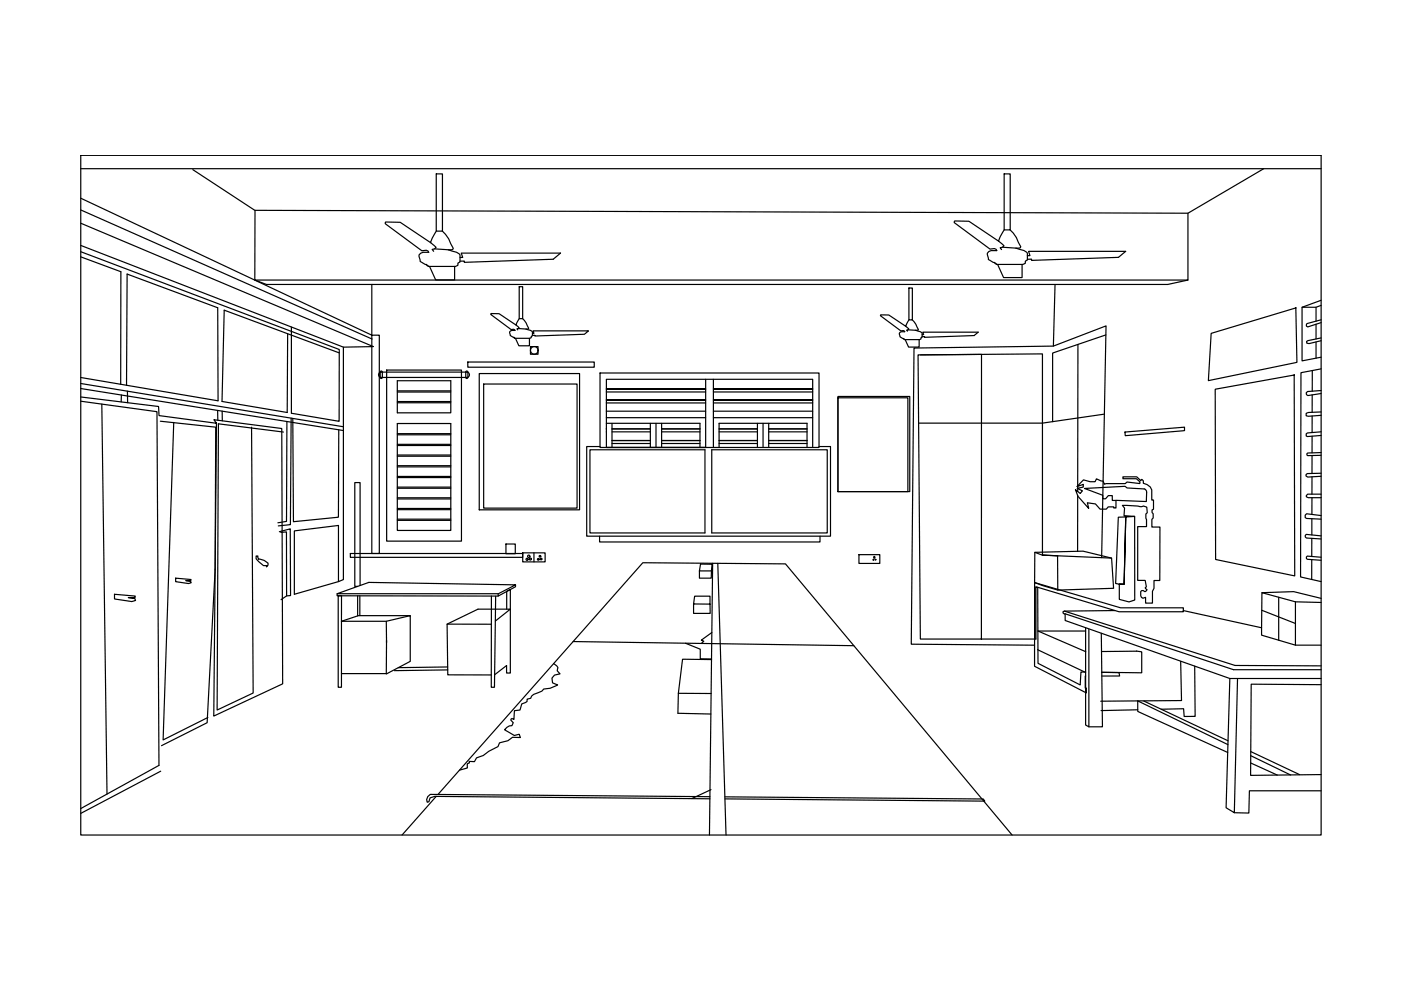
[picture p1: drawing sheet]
<svg xmlns="http://www.w3.org/2000/svg" width="297mm" height="210mm" viewBox="0 0 297 210" stroke-linecap="round" stroke-linejoin="round" font-family="sans-serif">
<!-- layer: 0 -->
<g fill="none" stroke="#000" stroke-width=".25">
<path d="M17.1 32.9h263v144.1h-263zM17.1 32.9h263M17.1 35.8h263M92.5 36.9h1.3v12.1h-1.3zM212.9 36.9h1.3v11.8h-1.3zM267.9 35.8l-16 9.4-197.9-.6-13.1-8.6M17.1 42l61.7 29.1v-10.8M17.1 47.3l62 26.2-6.3 .1-55.7-21.6M17.1 53.4l54.8 20.7v15.2l-10.1-1.7v-18.3M17.1 44.5l61.8 27.4M17.1 54.5l8.5 3.1v23.9M54 59.4l2.5 .9h191.1l4.3-.9"/>
<path d="M54.1 44.6l-.1 14.8h197.9v-14.2M91.1 56.5l1.3 2.8h4v-2.8M91.3 51.5l1.2 .9-.4 .4-.5 .1 .3 .4M92.5 49l-.9 1.5-.3 1-6.4-4.4h-3.1l-.1 .1v.2l7.7 5.8 1-.1 .3 .1 .2 .3a1.91 1.91 0 0 0-2.1 .6l.3 1.3 1.1 .7h.3v.2h.2v.2h5.9l.5-.3v-.4l.4-.3v-1.5l-.7-.5-1.8-.5M93.8 49l1.3 1.7 1 2-.4 .3-3.6-.2M97.5 54.6h.6l-.3-.9h21l-1.5 1.3-18.9 .6v-.3l-.9 .1M211.5 56.1l1.3 2.8h3.9v-2.8M211.8 51.2l1.1 .9-.3 .3-.5 .1 .3 .4M212.9 48.7l-.8 1.5-.3 1-6.4-4.3-3-.1-.1 .2v.2l7.6 5.6 .9-.1 .4 .2 .1 .2a1.84 1.84 0 0 0-2 .6l.3 1.3 1 .7h.3v.2h.3v.2h5.7l.5-.3v-.4l.4-.3v-1.4l-.7-.6-1.7-.5M214.1 48.7l1.4 1.7 .9 1.9-.3 .3-3.5-.2M217.8 54.2h.6l-.3-.9h20.6l-1.6 1.3-18.4 .6v-.3l-.9 .1M61 70.8l-.1 16.7-13.8-2.4 .4-19.3 24.4 9"/>
<path d="M72.8 73.6v49.3l-1 .4v-11.9l-9.4 1.2v13.4l9.4-2.7M78.8 71.1h1.6v46.3h-1.6zM80.3 79.2l.5-.3h18.2a.57 .57 0 0 1 .5 .6 .57 .57 0 0 1-.5 .5h-18.2a.57 .57 0 0 1-.5-.8zM80.7 78.7h.1l.3 .2v1.1l-.3 .2-.2-.2zM82 78.5h15.8v36.2h-15.8zM99.2 76.8h26.8v1.1h-26.8zM99.2 78.9l-.2-.2-.3 .2 .1 1.3h.2l.2-.2M99.2 78.9v1.1M101.6 79.2h21.3v28.9h-21.3zM109.3 71.7l.7 1.6h2.3v-1.6M109.4 68.9l.7 .6-.5 .2 .2 .2M110.1 60.8h.7v6.8h-.7z"/>
<path d="M110.1 67.6l-.7 1.3-3.6-2.4-1.7 .1 4.3 3.3 .5-.1 .3 .3a1.04 1.04 0 0 0-1.1 .3 1.18 1.18 0 0 0 1 1.2l3.2 .1 .3-.1v-.3l.3-.1v-.8l-.4-.4-1-.2M110.8 67.5l.8 1 .5 1.1-.2 .2-2-.1M112.5 73.5h1.6v1.6h-1.6zM112.9 70.7h.3l-.2-.5h11.8l-.9 .7-10.5 .3v-.1h-.5M127.2 79.1h46.4v15.8h-46.4zM191.9 72l.7 1.6h2.3v-1.6M192.1 69.2l.6 .5-.5 .3 .2 .2M192.7 61.1h.7v6.7h-.7zM192.7 67.8l-.6 1.4-3.7-2.4h-1.7l4.3 3.4 .5-.1 .3 .2a1.04 1.04 0 0 0-1.1 .4 1.16 1.16 0 0 0 1 1.2v.1h3.3l.3-.1v-.3l.2-.1v-.9l-.4-.3-1-.3M193.4 67.8l.8 1 .5 1.1-.2 .1-2-.1M195.2 75.2l25.8-.2v42.7l3.2 .1 .1 7.3 11.8-.4-.4-6.4-14.7-.6-1.6-.6M195.5 70.9h.3l-.1-.5h11.7l-.9 .7-10.5 .4v-.1h-.5"/>
<path d="M223.3 73.4l-29.5 .4-.6 62.8 26.1 .2M223.7 60.4l-.4 13 11.2-4.3-.9 49.1M228.5 73v30M234.5 71l-11.3 3.9v14.5M274.4 79.5l.1 42.6-16.8-3.5-.1-36.1 16.8-3M274.7 65.2l.3 11.6-18.8 3.9 .6-10 18-5.4M278.2 78.6v4.3M279 65.1v3M279 68.7v3.2M279 72.5v3.4M280.1 63.7l-4 1.4v11.4l4-.8M280.1 64.7l-1.1 .4h-2.9"/>
<path d="M280.1 67.8l-3 .8-.1 .5 .3 .2 2.8-.9M280.1 71.6l-3.1 .8 .1 .4 .4 .1 2.6-.7M280.1 78.2l-4.3 .8-.1 43.3 4.4 1M17.1 84.2l16.5 2 .1 1.9 12.2 1.6-.6-.7 14.4 1.9 .2 54.1-14.6 6.8 .6-62.1M17.1 85.1l16.2 2.2 .4 75-16.6 9.1M17.1 80l29.1 5v-19.7l-19.2-7.2-.2 23.6M17.1 81.3l55.7 9.2M17.1 82.4l55.7 8.9M21.6 85.7l1.1 82.7M25.7 83.8v1.4M27 82.9l.1 2.5M34 89.3l11.7 1.3-.1 30.2-1.7 32.4-9.7 4.9"/>
<path d="M36.8 89.6l-2.2 67.3 9.5-4.8M46.1 87l.1 2.1M47.1 87.2v2M53.3 90.6l.4 56.3-7.7 3.6 .3-60.6 13.8 1.7M60.8 89.4l-.1 21.1-1.8 .3M61.7 88.7l-.1 22.5-2.6 .3M62.1 88.7l.1 21.9 9.6-.9v-18.6M84.2 80.7h11.4v6.8h-11.4zM84.2 89.8h11.4v22.7h-11.4zM84.2 83.1h11.4M84.2 82.9h11.4M84.2 85.4h11.4"/>
<path d="M84.2 85.1h11.4M84.2 91.9h11.4M84.2 92.2h11.4M84.2 94.2h11.4M84.2 94.5h11.4M84.2 96.5h11.4M84.2 96.7h11.4M84.2 98.7h11.4M84.2 99h11.4M102.5 81.4h19.9v26.3h-19.9zM125.1 95.4h24.4v17.6h-24.4zM127.2 94.7h-2.8v19h51.7v-19h-2.5"/>
<path d="M128.6 83.1h21M128.6 85.4h21M128.6 90.9h.1M128.6 91.6h.1M128.6 94.9v-14.5h43.7v14.5M128.6 89.8h19.8v5.1M128.6 87.2h21M128.6 88.6h21M129.8 89.8v5.1M129.8 90.9h8.1M129.8 91.6h8.1M129.8 93.4h8.1"/>
<path d="M129.8 94h8.1M137.9 89.8v5.1M139.1 89.8v5.1M140.3 89.8v5.1M140.3 90.9h8.1M140.3 91.6h8.1M140.3 93.4h8.1M140.3 94h8.1M149.6 82.5h-21h21M149.6 84.8h-21h21M149.6 94.9h-21h21M149.6 80.4v14.5"/>
<path d="M150.9 95.4h24.5v17.6h-24.5zM151.3 82.5h21h-21M151.3 84.8h21h-21M151.3 80.4v14.5M151.3 87.2h21M151.3 88.6h21M151.3 83.1h21M151.3 85.4h21M152.5 94.9v-5.1h18.6v5.1M152.5 90.9h8.1M152.5 91.6h8.1M152.5 93.4h8.1"/>
<path d="M152.5 94h8.1M160.6 89.8v5.1M161.8 89.8v5.1M163 90.9h8.1M163 91.6h8.1M163 93.4h8.1M163 94h8.1M163 89.8v5.1M177.7 84.3h14.8v19.9h-14.8zM177.7 84.1h15.2v20.1h-15.2zM234.1 87.8l-13.1 1.9h-26.2M238.5 91.6l12.6-1v.7l-12.5 1.1z"/>
<path d="M278.2 96.6v3.8M278.2 92.5v3.5M278.2 88.2v3.5M278.2 83.7v3.7M280.1 82.8l-2.9 .2-.3 .3 .1 .4 .3 .2 2.8-.5M280.1 87.3l-2.7 .2-.5 .1v.6l.5 .1 2.7-.2M280.1 91.6l-2.9 .2-.3 .2v.5l.3 .1 2.9-.3M280.1 96l-2.9 .1-.1 .1 .1 .4 2.9-.1M54.3 117.9h.4l.1 .6 1.2 .3 .8 .6v.4l-.3 .4v-.3h-.6l-1-.8-.6-.6zM59.2 112.7l2.3-.6 .1 14.2h-.8M59.5 112.9l1.2-.1 .1 13.5-1.2 .8M74.3 117.4h36.5v.8h-36.5z"/>
<path d="M84.2 101h11.4M84.2 101.3h11.4M84.2 103.3h11.4M84.2 103.5h11.4M84.2 105.5h11.4M84.2 105.8h11.4M84.2 107.8h11.4M84.2 108.1h11.4M84.2 110.1h11.4M84.2 110.3h11.4M107.3 115.3h1.9v2.1h-1.9zM110.8 117.2h4.8v1.9h-4.8z"/>
<path d="M113.2 117.2v1.9M127.1 113.7v1.2h46.8v-1.2M148.5 119.6h2.5l-.2 1.4h-2.5zM151.1 119.4l-.7 57.6M152.2 119.4l1.7 57.6M182.1 117.6h4.4v1.9h-4.4zM185.4 118.1l.1 .2a.16 .16 0 0 1-.3 0 .16 .16 0 0 1 .1-.3l.1 .1M228.5 103.1v.4M228.5 103.6v.6M228.5 105v11.9M235.7 118.3l-6.1-1.4-10.2 .2v6.4l4.9 1.6M242.6 103.7l.3 .1 .2 .5"/>
<path d="M242.6 103.7l-3.6-.2-.5-.4-8.6 .5 3.9 1.4v.8h.6l.6-.7h.8v1h.8v1.6h-.5v-.2h-1.1l-.4 .4h-1.4l-.9-1.1-1.8-.2 .3 1.2-2.2-2.6-.6-1.4 1 .8 .5-.5-1.1-.6 1.3-.2v-.6l-1.4 .5 1.4-1.5 1.4 .4h1.1l.3-.6 1 .5h.4l.2 .7 .4-.2h4.1l.3-.3 2.8 .3v-.3l-.8-.7h-2.8v-.4h2.9l.9 .8 .2-.3 .3 .3v.6a1.89 1.89 0 0 1 1.8 2.2v1.3h.4v2l-.3 .1v.6l.2 .2v.9l-.3 .3v1.6h1.7v11.4h-1.2v1.6l-.4 .7v2.5h-1.4v-1.3l-.6 .2a1.19 1.19 0 0 1-.2-1.6l.8 .2 .3-.4-.4-.4 .3-.2-.3-1.3h-1.6v-11.4h1.9l-.2-2.7 .3-.3-.1-1.2-.7-.2-.7 .1-3.7-.2 .4 .5-.1 1.6 2.3 .2v17.7l-1.2 .4-2.1-.5v-3.2h1l.4-14.3-1.6 .1-.6 14 1.8 .2 .4-14.3 1.9-.1M243.1 104.3l-.1 2-6.4-.2M278.1 118.6v4.3M278.1 114.1v3.9M278.1 110v3.4M278.2 105.5l-.1 3.6M278.2 101.1v3.7M280.1 100.3l-2.9 .1-.3 .2v.3l.4 .3 2.8-.2M280.1 104.8h-2.8l-.3 .3v.2l.4 .2h2.7M280.1 109.3l-3.1-.4-.3 .3v.5l.3 .2 3.1 .2M280.1 113.6l-3.2-.3-.2 .2v.3l.3 .3 3.1 .2M280.1 118.1l-2.9-.2-.2 .2v.3l.2 .2 2.9 .2"/>
<path d="M24.3 126l4.4 .4-.1 .3h-1.4l1.4 .2 .1 .4-.8 .2-3.6-.5zM37.2 122.6l3.3 .3-.1 .2h-1l1 .1 .1 .4-.5 .1-2.8-.4zM71.5 125.9l6.7-2.4 31.1 .5-3.6 1.9zM71.5 125.9v.4l34.1 .1M75.8 126.3v4.3M76.3 126.3v4.2M76.3 124.1v-21.8h-1.1v22h.6M81.9 131.7h-9.5v11.1h9.4M82 135.8l-.1 7.1 5.1-2.7v-9.7l-5.1 1.2 .1 4.5M87 130.5h-11l-3.6 1.2v-5.4h-.7v19.4h.7v-2.9M104.2 132.4l-9.4-.1 .1 10.8h9.3M104.2 126.4v19.3h.6l.3-19.3"/>
<path d="M105 131.7l3.2-2.5h-6.9l-6.5 3.1M107.4 129.2v-3.8l.8-.4v17.7h-.8v-1.6l-2.5 2M109.3 124v.4l-3.7 2v-.5M121.5 136l59.5 .9M145.3 136.4l3.2 1.2v2.1h2.4M147.1 128.1l.2-1.7h3.2v1.7h-3.4v2h3.5l-.1-2M148.3 121v1.6h2.5v-1.6M150.9 139.8h-6.2l-.9 7.2M150.9 134.1l-2.2 1.6 .5 .3-.5 .4M208.1 135.5v-60.4l-13.5 .1 .5 60.3h24.5v-11.1l17.7 5.3h13.6v-.8h-13.3l-18.2-5.4-.1 17.8 11 5.6v-1h-.2l.1-2.6M220 124.5l.1 16.1 8.9 4.6 .2-2.7h1l-10.2-4.8M225.7 129.6l36.2 11.5 18.2 .1"/>
<path d="M225.8 130.1l35.7 11.9h18.6M230.2 133.1v20.6l.7 .4v-20.7M230.2 133.8h-10.1l10.1 4.4M233.5 134.3l.2 19.8h-2.8M236.4 129.5l-10.7 .1-.3 .1v.3l.4 .1v1.5l34.9 12.3h19.4M240.9 138l1.2 .2v4.4h-8.5h3.7l.1 .7h-3.8M241 138.1h-7.5M267.5 133.1v1.6l7.2 2.1M267.5 129.4l7.2 2.8M267.6 125.7l7.1 1.9 5.4 .1M271.1 126.6v9.1M274.7 127.6v9.2h5.4"/>
<path d="M280.1 126.9l-5.8-1.5-6.7 .3-.1 7.4-16.6-3.6M94.9 141.4l-10.5 .2M94.9 142l-11.3 .2M117.4 140.7l.9 .8-.2 .7 .6 .7-1.1 .2-.6 .7 .2 1 1 .4-1.6 .7-1.3 .2-.4 .4-1.8 .7-.4 .4-.2 .4-.7 .2-.1 .5-1.1 .5-.3 1.3-1.2 .2-.1 1.8-.5-.2-.2 .4 .5 .5-.3 .7h-.5l-1 .8 2.1 1.2 1-.2 .2 .7-1.6-.1-1 .7-1.8 .5-.3 .8-2 1-1.1 .9-1.5 .5-.4 .8-1.1-.1v.4l-.4 .2v.8l-1.7 .5M150.8 147h-7l-.1 4.2 7 .2M241.2 150.5l-7.8 .2M242.5 148.6l17.9 8.5M250.3 140.2l.2 8.3-17.1 .2M253.3 141.2l.1 10.7h-2.3l-.2-1.6-4.7 .1M260.3 157.9l-19.1-9.3v2.2l19.1 8.7M260.7 143.9l-.7 27.4 1.7 1 .7-28.4M265.2 159.3l10.3 4.9"/>
<path d="M280.1 145.2l-14.8-.1-.1 19.3 14.9-.2M34.1 163.5l-17 9M92.5 168.9l-7.3 8.1M92.9 168.5l43.4-49.2 30.2 .3 48.1 57.4M150.5 168.9l-59.3-.5-.5 .5-.2 .6 .2 .6 .3-.1 .2-.8 1-.3 58.3 .5M150.7 167.4l-4 1.9M153.7 168.9l54.8 .5 .3 .5-55.1-.5M265.2 161.8l5.6 2.5M265.2 160.2l8.4 4.1M280.1 167.7h-15.2l-.1 4.7-3.1-.1"/>
<circle cx="113.3" cy="74.3" r=".81"/>
<circle cx="111.8" cy="118.6" r=".23"/>
<circle cx="112.1" cy="117.9" r=".25"/>
<circle cx="112.4" cy="118.5" r=".22"/>
<circle cx="114.1" cy="118.6" r=".19"/>
<circle cx="114.5" cy="117.9" r=".17"/>
<circle cx="114.7" cy="118.5" r=".17"/>
<circle cx="185.2" cy="118.7" r=".09"/>
<circle cx="185.6" cy="118.7" r=".08"/>
</g>
</svg>
